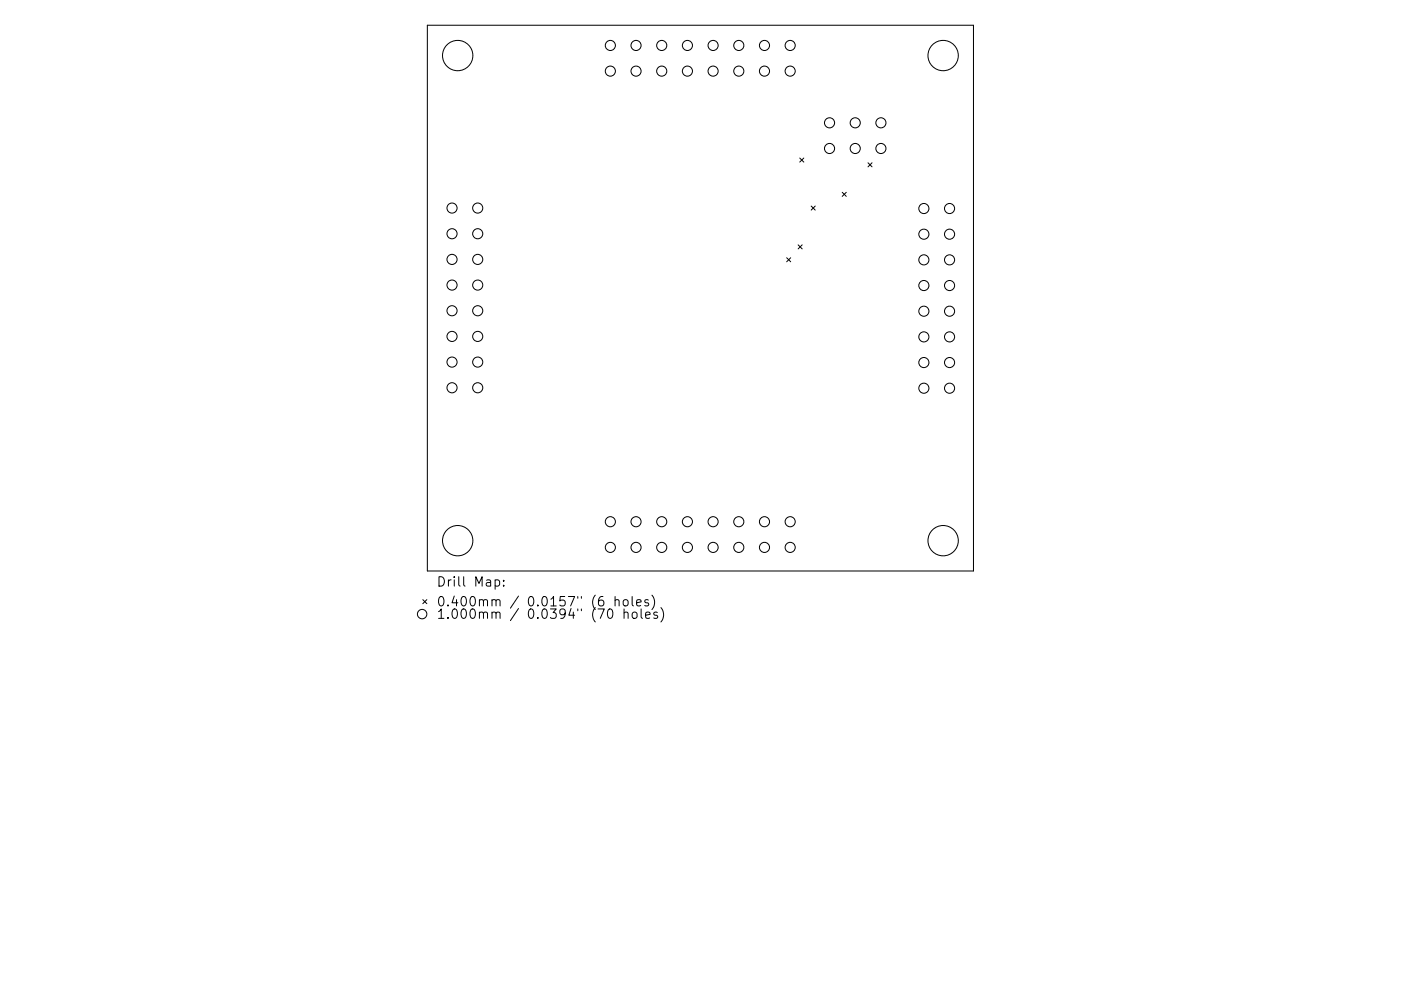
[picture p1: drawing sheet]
<svg xmlns="http://www.w3.org/2000/svg" width="297mm" height="210mm" viewBox="0 0 297 210" stroke-linecap="round" stroke-linejoin="round" font-family="sans-serif">
<defs><g id="words">
<g font-size="2.8">
<text x="92.5" y="125.1">Drill</text>
<text x="100.5" y="125.1">Map:</text>
<text x="92.5" y="129.3">0.400mm</text>
<text x="92.5" y="131.9">1.000mm</text>
<text x="111.9" y="129.3">0.0157&quot;</text>
<text x="111.9" y="131.9">0.0394&quot;</text>
<text x="125.7" y="129.3">(6</text>
<text x="125.7" y="131.9">(70</text>
<text x="130.6" y="129.3">holes)</text>
<text x="132.5" y="131.9">holes)</text>
</g>
</g></defs>
<g fill="none" stroke="#000" stroke-width=".21">
<path d="M90.6 5.4h115.8v115.7h-115.8zM169.6 33.5l.8 .9M170.4 33.5l-.8 .9M184 34.5l.9 .9M184.9 34.5l-.9 .9M166.8 54.7l.8 .8M167.6 54.7l-.8 .8M169.2 52l.9 .8M170.1 52l-.9 .8M172 43.7l.8 .9M172.8 43.7l-.8 .9M178.6 40.8l.8 .9"/>
<path d="M179.4 40.8l-.8 .9M89.6 127.2l.9 .9M90.5 127.2l-.9 .9M98.3 122.4v1.7l.3 .3M104.3 127.4l.3-.2 .5 .1 .1 1.3M104.3 130.1a.5 .5 0 0 1 .9 0v1.1M105.2 127.5l.3-.3 .4 .1 .1 1.3M105.2 130.1l.3-.2 .4 .1 .1 1.2M109.9 126.5l-1.7 2.5M109.9 129.1l-1.7 2.6M122.5 126.6v.3M122.5 129.2v.4"/>
<path d="M123.3 126.6v.3M123.3 129.2v.4"/>
<circle cx="97" cy="11.8" r="3.2"/>
<circle cx="129.4" cy="15.1" r="1.07"/>
<circle cx="129.4" cy="9.6" r="1.07"/>
<circle cx="134.9" cy="9.6" r="1.07"/>
<circle cx="134.9" cy="15.1" r="1.07"/>
<circle cx="140.3" cy="15.1" r="1.07"/>
<circle cx="140.3" cy="9.6" r="1.07"/>
<circle cx="145.7" cy="9.6" r="1.07"/>
<circle cx="145.7" cy="15.1" r="1.07"/>
<circle cx="151.2" cy="9.6" r="1.07"/>
<circle cx="151.2" cy="15.1" r="1.07"/>
<circle cx="156.6" cy="15.1" r="1.07"/>
<circle cx="156.6" cy="9.6" r="1.07"/>
<circle cx="162.1" cy="15.1" r="1.07"/>
<circle cx="162.1" cy="9.6" r="1.07"/>
<circle cx="167.5" cy="9.6" r="1.07"/>
<circle cx="167.5" cy="15.1" r="1.07"/>
<circle cx="200" cy="11.8" r="3.2"/>
<circle cx="175.9" cy="31.5" r="1.07"/>
<circle cx="175.9" cy="26.1" r="1.07"/>
<circle cx="181.3" cy="31.5" r="1.07"/>
<circle cx="181.3" cy="26.1" r="1.07"/>
<circle cx="186.8" cy="31.5" r="1.07"/>
<circle cx="186.8" cy="26.1" r="1.07"/>
<circle cx="95.8" cy="55" r="1.07"/>
<circle cx="95.8" cy="44.1" r="1.07"/>
<circle cx="95.8" cy="49.6" r="1.07"/>
<circle cx="101.3" cy="55" r="1.07"/>
<circle cx="101.3" cy="44.1" r="1.07"/>
<circle cx="101.3" cy="49.6" r="1.07"/>
<circle cx="195.9" cy="55.1" r="1.07"/>
<circle cx="195.9" cy="44.2" r="1.07"/>
<circle cx="195.9" cy="49.7" r="1.07"/>
<circle cx="201.3" cy="55.1" r="1.07"/>
<circle cx="201.3" cy="44.2" r="1.07"/>
<circle cx="201.3" cy="49.7" r="1.07"/>
<circle cx="95.8" cy="76.8" r="1.07"/>
<circle cx="95.8" cy="60.5" r="1.07"/>
<circle cx="95.8" cy="71.4" r="1.07"/>
<circle cx="95.8" cy="65.9" r="1.07"/>
<circle cx="101.3" cy="76.8" r="1.07"/>
<circle cx="101.3" cy="71.4" r="1.07"/>
<circle cx="101.3" cy="60.5" r="1.07"/>
<circle cx="101.3" cy="65.9" r="1.07"/>
<circle cx="195.9" cy="76.9" r="1.07"/>
<circle cx="195.9" cy="66" r="1.07"/>
<circle cx="195.9" cy="60.6" r="1.07"/>
<circle cx="195.9" cy="71.5" r="1.07"/>
<circle cx="201.3" cy="76.9" r="1.07"/>
<circle cx="201.3" cy="66" r="1.07"/>
<circle cx="201.3" cy="71.5" r="1.07"/>
<circle cx="201.3" cy="60.6" r="1.07"/>
<circle cx="95.8" cy="82.3" r="1.07"/>
<circle cx="101.3" cy="82.3" r="1.07"/>
<circle cx="195.9" cy="82.4" r="1.07"/>
<circle cx="201.3" cy="82.4" r="1.07"/>
<circle cx="97" cy="114.7" r="3.2"/>
<circle cx="129.4" cy="110.7" r="1.07"/>
<circle cx="129.4" cy="116.1" r="1.07"/>
<circle cx="134.9" cy="116.1" r="1.07"/>
<circle cx="134.9" cy="110.7" r="1.07"/>
<circle cx="140.3" cy="116.1" r="1.07"/>
<circle cx="140.3" cy="110.7" r="1.07"/>
<circle cx="145.7" cy="116.1" r="1.07"/>
<circle cx="145.7" cy="110.7" r="1.07"/>
<circle cx="151.2" cy="110.7" r="1.07"/>
<circle cx="151.2" cy="116.1" r="1.07"/>
<circle cx="156.6" cy="116.1" r="1.07"/>
<circle cx="156.6" cy="110.7" r="1.07"/>
<circle cx="162.1" cy="116.1" r="1.07"/>
<circle cx="162.1" cy="110.7" r="1.07"/>
<circle cx="167.5" cy="110.7" r="1.07"/>
<circle cx="167.5" cy="116.1" r="1.07"/>
<circle cx="200" cy="114.7" r="3.2"/>
<circle cx="89.5" cy="130.3" r="1"/>
</g>
<use href="#words"/>
</svg>
